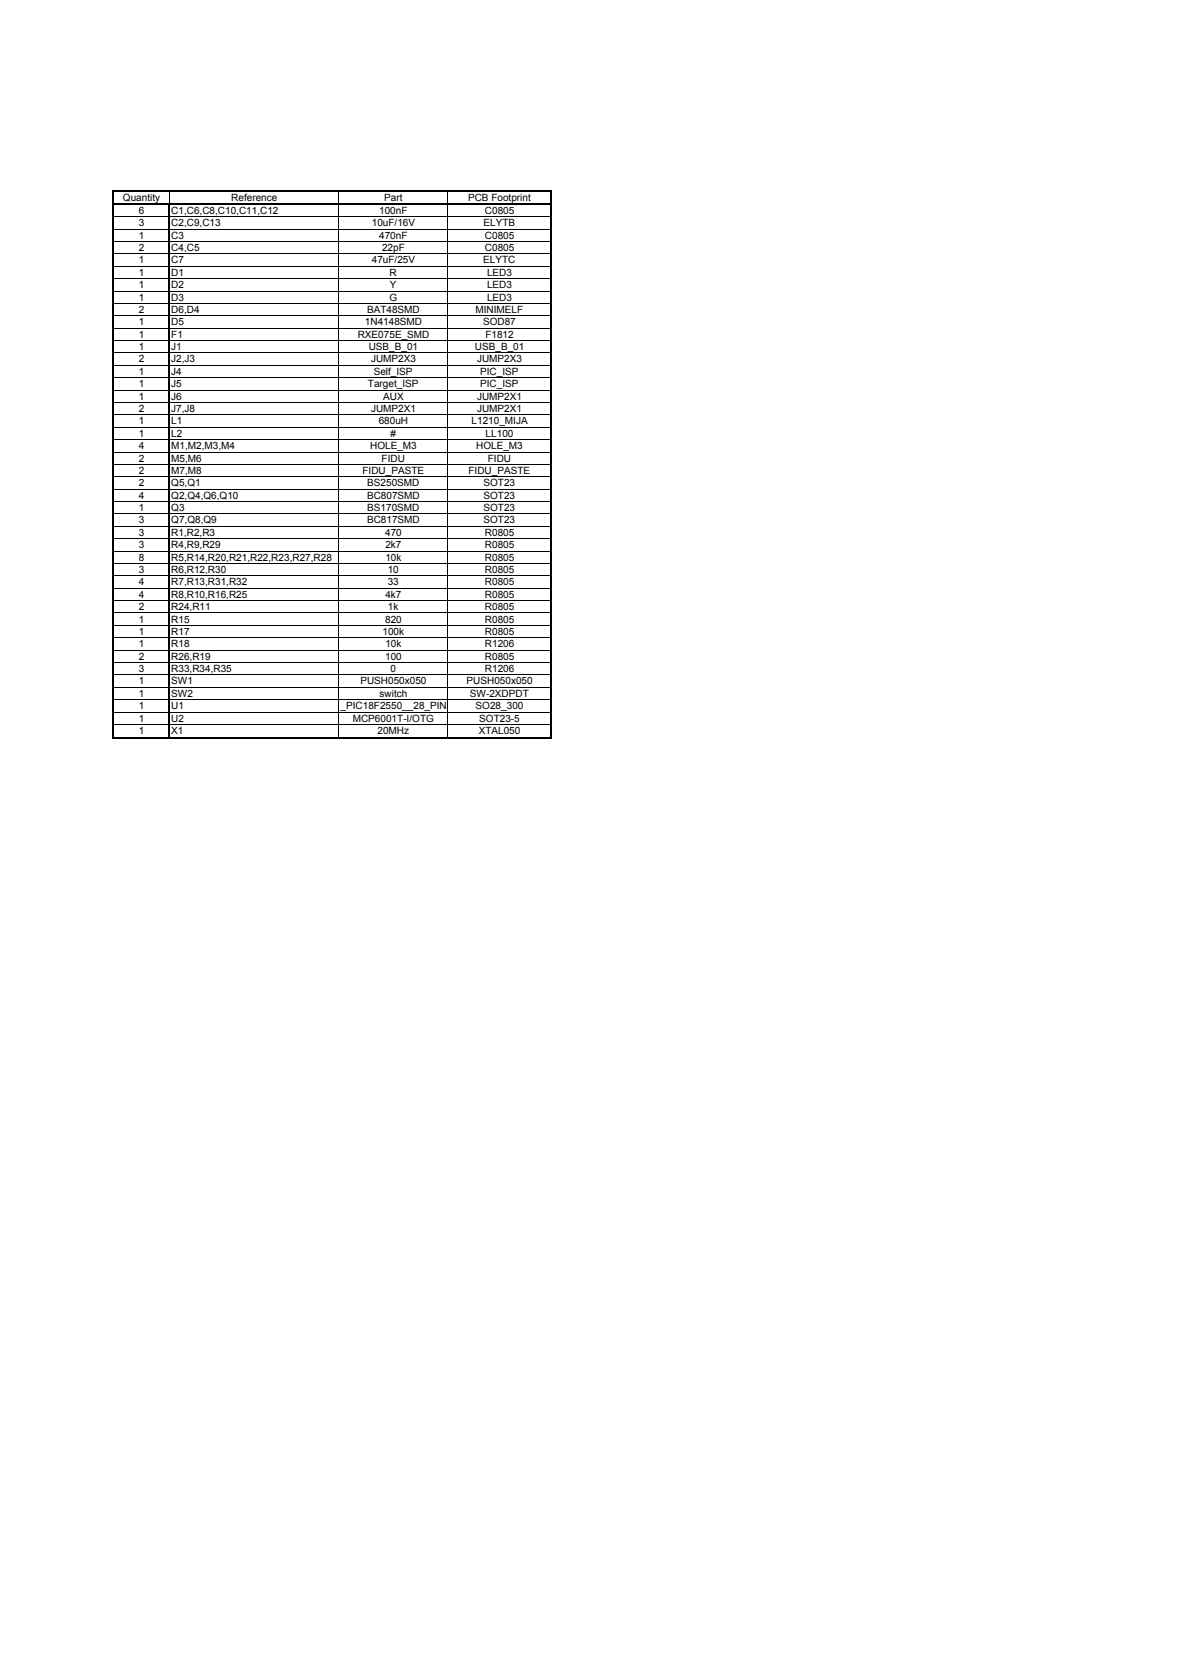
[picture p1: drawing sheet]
<svg xmlns="http://www.w3.org/2000/svg" width="210mm" height="297mm" viewBox="0 0 210 297" stroke-linecap="round" stroke-linejoin="round" font-family="sans-serif">
<defs><g id="words">
<g font-size="1.8">
<text x="21.8" y="35.6">Quantity</text>
<text x="41.1" y="35.6">Reference</text>
<text x="68.3" y="35.6">Part</text>
<text x="83.2" y="35.6">PCB Footprint</text>
<text x="24.7" y="38">6</text>
<text x="24.7" y="40.2">3</text>
<text x="30.4" y="38">C1,C6,C8,C10,C11,C12</text>
<text x="30.4" y="40.2">C2,C9,C13</text>
<text x="66.1" y="40.2">10uF/16V</text>
<text x="67.4" y="38">100nF</text>
<text x="85.9" y="40.2">ELYTB</text>
<text x="86.2" y="38">C0805</text>
<text x="24.7" y="42.4">1</text>
<text x="24.7" y="44.6">2</text>
<text x="24.7" y="46.8">1</text>
<text x="30.4" y="42.4">C3</text>
<text x="30.4" y="44.6">C4,C5</text>
<text x="30.4" y="46.8">C7</text>
<text x="66.1" y="46.8">47uF/25V</text>
<text x="67.4" y="42.4">470nF</text>
<text x="67.9" y="44.6">22pF</text>
<text x="85.9" y="46.8">ELYTC</text>
<text x="86.2" y="42.4">C0805</text>
<text x="86.2" y="44.6">C0805</text>
<text x="24.7" y="49">1</text>
<text x="24.7" y="51.2">1</text>
<text x="24.7" y="53.4">1</text>
<text x="30.4" y="49">D1</text>
<text x="30.4" y="51.2">D2</text>
<text x="30.4" y="53.4">D3</text>
<text x="69.2" y="53.4">G</text>
<text x="69.3" y="49">R</text>
<text x="69.3" y="51.2">Y</text>
<text x="86.6" y="49">LED3</text>
<text x="86.6" y="51.2">LED3</text>
<text x="86.6" y="53.4">LED3</text>
<text x="24.7" y="55.6">2</text>
<text x="24.7" y="57.8">1</text>
<text x="30.4" y="55.6">D6,D4</text>
<text x="30.4" y="57.8">D5</text>
<text x="64.9" y="57.8">1N4148SMD</text>
<text x="65.2" y="55.6">BAT48SMD</text>
<text x="84.5" y="55.6">MINIMELF</text>
<text x="85.8" y="57.8">SOD87</text>
<text x="24.7" y="60">1</text>
<text x="24.7" y="62.2">1</text>
<text x="24.7" y="64.4">2</text>
<text x="30.4" y="60">F1</text>
<text x="30.4" y="62.2">J1</text>
<text x="30.4" y="64.4">J2,J3</text>
<text x="63.6" y="60">RXE075E_SMD</text>
<text x="65.5" y="62.2">USB_B_01</text>
<text x="66" y="64.4">JUMP2X3</text>
<text x="84.4" y="62.2">USB_B_01</text>
<text x="84.8" y="64.4">JUMP2X3</text>
<text x="86.3" y="60">F1812</text>
<text x="24.7" y="66.6">1</text>
<text x="24.7" y="68.8">1</text>
<text x="24.7" y="71">1</text>
<text x="30.4" y="66.6">J4</text>
<text x="30.4" y="68.8">J5</text>
<text x="30.4" y="71">J6</text>
<text x="65.4" y="68.8">Target_ISP</text>
<text x="66.4" y="66.6">Self_ISP</text>
<text x="68.1" y="71">AUX</text>
<text x="84.8" y="71">JUMP2X1</text>
<text x="85.3" y="66.6">PIC_ISP</text>
<text x="85.3" y="68.8">PIC_ISP</text>
<text x="24.7" y="73.2">2</text>
<text x="24.7" y="75.4">1</text>
<text x="24.7" y="77.6">1</text>
<text x="30.4" y="73.2">J7,J8</text>
<text x="30.4" y="75.4">L1</text>
<text x="30.4" y="77.6">L2</text>
<text x="66" y="73.2">JUMP2X1</text>
<text x="67.3" y="75.4">680uH</text>
<text x="69.4" y="77.6">#</text>
<text x="83.8" y="75.4">L1210_MIJA</text>
<text x="84.8" y="73.2">JUMP2X1</text>
<text x="86.3" y="77.6">LL100</text>
<text x="24.7" y="79.8">4</text>
<text x="24.7" y="82">2</text>
<text x="30.4" y="79.8">M1,M2,M3,M4</text>
<text x="30.4" y="82">M5,M6</text>
<text x="65.8" y="79.8">HOLE_M3</text>
<text x="67.8" y="82">FIDU</text>
<text x="84.6" y="79.8">HOLE_M3</text>
<text x="86.7" y="82">FIDU</text>
<text x="24.7" y="84.2">2</text>
<text x="24.7" y="86.4">2</text>
<text x="24.7" y="88.6">4</text>
<text x="30.4" y="84.2">M7,M8</text>
<text x="30.4" y="86.4">Q5,Q1</text>
<text x="30.4" y="88.6">Q2,Q4,Q6,Q10</text>
<text x="64.4" y="84.2">FIDU_PASTE</text>
<text x="65.2" y="88.6">BC807SMD</text>
<text x="65.3" y="86.4">BS250SMD</text>
<text x="83.3" y="84.2">FIDU_PASTE</text>
<text x="85.9" y="86.4">SOT23</text>
<text x="85.9" y="88.6">SOT23</text>
<text x="24.7" y="90.8">1</text>
<text x="24.7" y="93">3</text>
<text x="24.7" y="95.3">3</text>
<text x="30.4" y="90.8">Q3</text>
<text x="30.4" y="93">Q7,Q8,Q9</text>
<text x="30.4" y="95.3">R1,R2,R3</text>
<text x="65.2" y="93">BC817SMD</text>
<text x="65.3" y="90.8">BS170SMD</text>
<text x="68.5" y="95.3">470</text>
<text x="85.9" y="90.8">SOT23</text>
<text x="85.9" y="93">SOT23</text>
<text x="86.2" y="95.3">R0805</text>
<text x="24.7" y="97.5">3</text>
<text x="24.7" y="99.7">8</text>
<text x="24.7" y="101.9">3</text>
<text x="30.4" y="97.5">R4,R9,R29</text>
<text x="30.4" y="99.7">R5,R14,R20,R21,R22,R23,R27,R28</text>
<text x="30.4" y="101.9">R6,R12,R30</text>
<text x="68.5" y="99.7">10k</text>
<text x="68.5" y="97.5">2k7</text>
<text x="68.9" y="101.9">10</text>
<text x="86.2" y="99.7">R0805</text>
<text x="86.2" y="101.9">R0805</text>
<text x="86.2" y="97.5">R0805</text>
<text x="24.7" y="104.1">4</text>
<text x="24.7" y="106.3">4</text>
<text x="30.4" y="104.1">R7,R13,R31,R32</text>
<text x="30.4" y="106.3">R8,R10,R16,R25</text>
<text x="68.5" y="106.3">4k7</text>
<text x="68.9" y="104.1">33</text>
<text x="86.2" y="104.1">R0805</text>
<text x="86.2" y="106.3">R0805</text>
<text x="24.7" y="108.5">2</text>
<text x="24.7" y="110.7">1</text>
<text x="24.7" y="112.9">1</text>
<text x="30.4" y="108.5">R24,R11</text>
<text x="30.4" y="110.7">R15</text>
<text x="30.4" y="112.9">R17</text>
<text x="68" y="112.9">100k</text>
<text x="68.5" y="110.7">820</text>
<text x="69" y="108.5">1k</text>
<text x="86.2" y="110.7">R0805</text>
<text x="86.2" y="112.9">R0805</text>
<text x="86.2" y="108.5">R0805</text>
<text x="24.7" y="115.1">1</text>
<text x="24.7" y="117.3">2</text>
<text x="24.7" y="119.5">3</text>
<text x="30.4" y="115.1">R18</text>
<text x="30.4" y="117.3">R26,R19</text>
<text x="30.4" y="119.5">R33,R34,R35</text>
<text x="68.5" y="117.3">100</text>
<text x="68.5" y="115.1">10k</text>
<text x="69.4" y="119.5">0</text>
<text x="86.2" y="117.3">R0805</text>
<text x="86.2" y="119.5">R1206</text>
<text x="86.2" y="115.1">R1206</text>
<text x="24.7" y="121.7">1</text>
<text x="24.7" y="123.9">1</text>
<text x="30.4" y="121.7">SW1</text>
<text x="30.4" y="123.9">SW2</text>
<text x="64" y="121.7">PUSH050x050</text>
<text x="67.5" y="123.9">switch</text>
<text x="82.9" y="121.7">PUSH050x050</text>
<text x="83.5" y="123.9">SW-2XDPDT</text>
<text x="24.7" y="126.1">1</text>
<text x="24.7" y="128.3">1</text>
<text x="24.7" y="130.4">1</text>
<text x="30.4" y="126.1">U1</text>
<text x="30.4" y="128.3">U2</text>
<text x="30.4" y="130.4">X1</text>
<text x="60.5" y="126.1">_PIC18F2550__28_PIN</text>
<text x="62.7" y="128.3">MCP6001T-I/OTG</text>
<text x="67.1" y="130.4">20MHz</text>
<text x="84.5" y="126.1">SO28_300</text>
<text x="85.1" y="130.4">XTAL050</text>
<text x="85.2" y="128.3">SOT23-5</text>
</g>
</g></defs>
<path d="M30 34.2h.2v2h-.2zM60.1 34.2h.1v2h-.1zM79.4 34.2h.2v2h-.2z" fill="#000"/>
<g fill="none" stroke="#000" stroke-width=".18">
<path d="M20.2 38.5h9.7M30.3 38.5h67.4M60.2 36.5v94.4M79.5 36.5v94.4M20.2 40.7h9.7M20.2 42.9h9.7M20.2 45.1h9.7M20.2 47.3h9.7M20.2 49.5h9.7M20.2 51.7h9.7M20.2 53.9h9.7M20.2 56.1h9.7"/>
<path d="M20.2 58.3h9.7M30.3 40.7h67.4M30.3 42.9h67.4M30.3 45.1h67.4M30.3 47.3h67.4M30.3 49.5h67.4M30.3 51.7h67.4M30.3 53.9h67.4M30.3 56.1h67.4M30.3 58.3h67.4M20.2 60.5h9.7M20.2 62.7h9.7"/>
<path d="M20.2 64.9h9.7M20.2 67.1h9.7M20.2 69.3h9.7M20.2 71.5h9.7M20.2 73.7h9.7M20.2 75.9h9.7M20.2 78.1h9.7M30.3 60.5h67.4M30.3 62.7h67.4M30.3 64.9h67.4M30.3 67.1h67.4M30.3 69.3h67.4"/>
<path d="M30.3 71.5h67.4M30.3 73.7h67.4M30.3 75.9h67.4M30.3 78.1h67.4M20.2 80.3h9.7M20.2 82.5h9.7M20.2 84.8h9.7M20.2 87h9.7M20.2 89.2h9.7M20.2 91.4h9.7M20.2 93.6h9.7M20.2 95.8h9.7"/>
<path d="M20.2 98h9.7M30.3 80.3h67.4M30.3 82.5h67.4M30.3 84.8h67.4M30.3 87h67.4M30.3 89.2h67.4M30.3 91.4h67.4M30.3 93.6h67.4M30.3 95.8h67.4M30.3 98h67.4M20.2 100.2h9.7M20.2 102.4h9.7"/>
<path d="M20.2 104.6h9.7M20.2 106.8h9.7M20.2 109h9.7M20.2 111.2h9.7M20.2 113.4h9.7M20.2 115.6h9.7M20.2 117.8h9.7M20.2 120h9.7M30.3 100.2h67.4M30.3 102.4h67.4M30.3 104.6h67.4M30.3 106.8h67.4"/>
<path d="M30.3 109h67.4M30.3 111.2h67.4M30.3 113.4h67.4M30.3 115.6h67.4M30.3 117.8h67.4M30.3 120h67.4M20.2 122.2h9.7M20.2 124.4h9.7M20.2 126.6h9.7M20.2 128.8h9.7M30.3 122.2h67.4M30.3 124.4h67.4"/>
<path d="M30.3 126.6h67.4M30.3 128.8h67.4"/>
</g>
<path d="M20.1 33.8v97.5M20.2 34h77.8M20.2 36.3h77.8M30.1 36.5v94.8M97.9 34.2v97.1M20.2 131.1h77.8" fill="none" stroke="#000" stroke-width=".34"/>
<use href="#words"/>
</svg>
